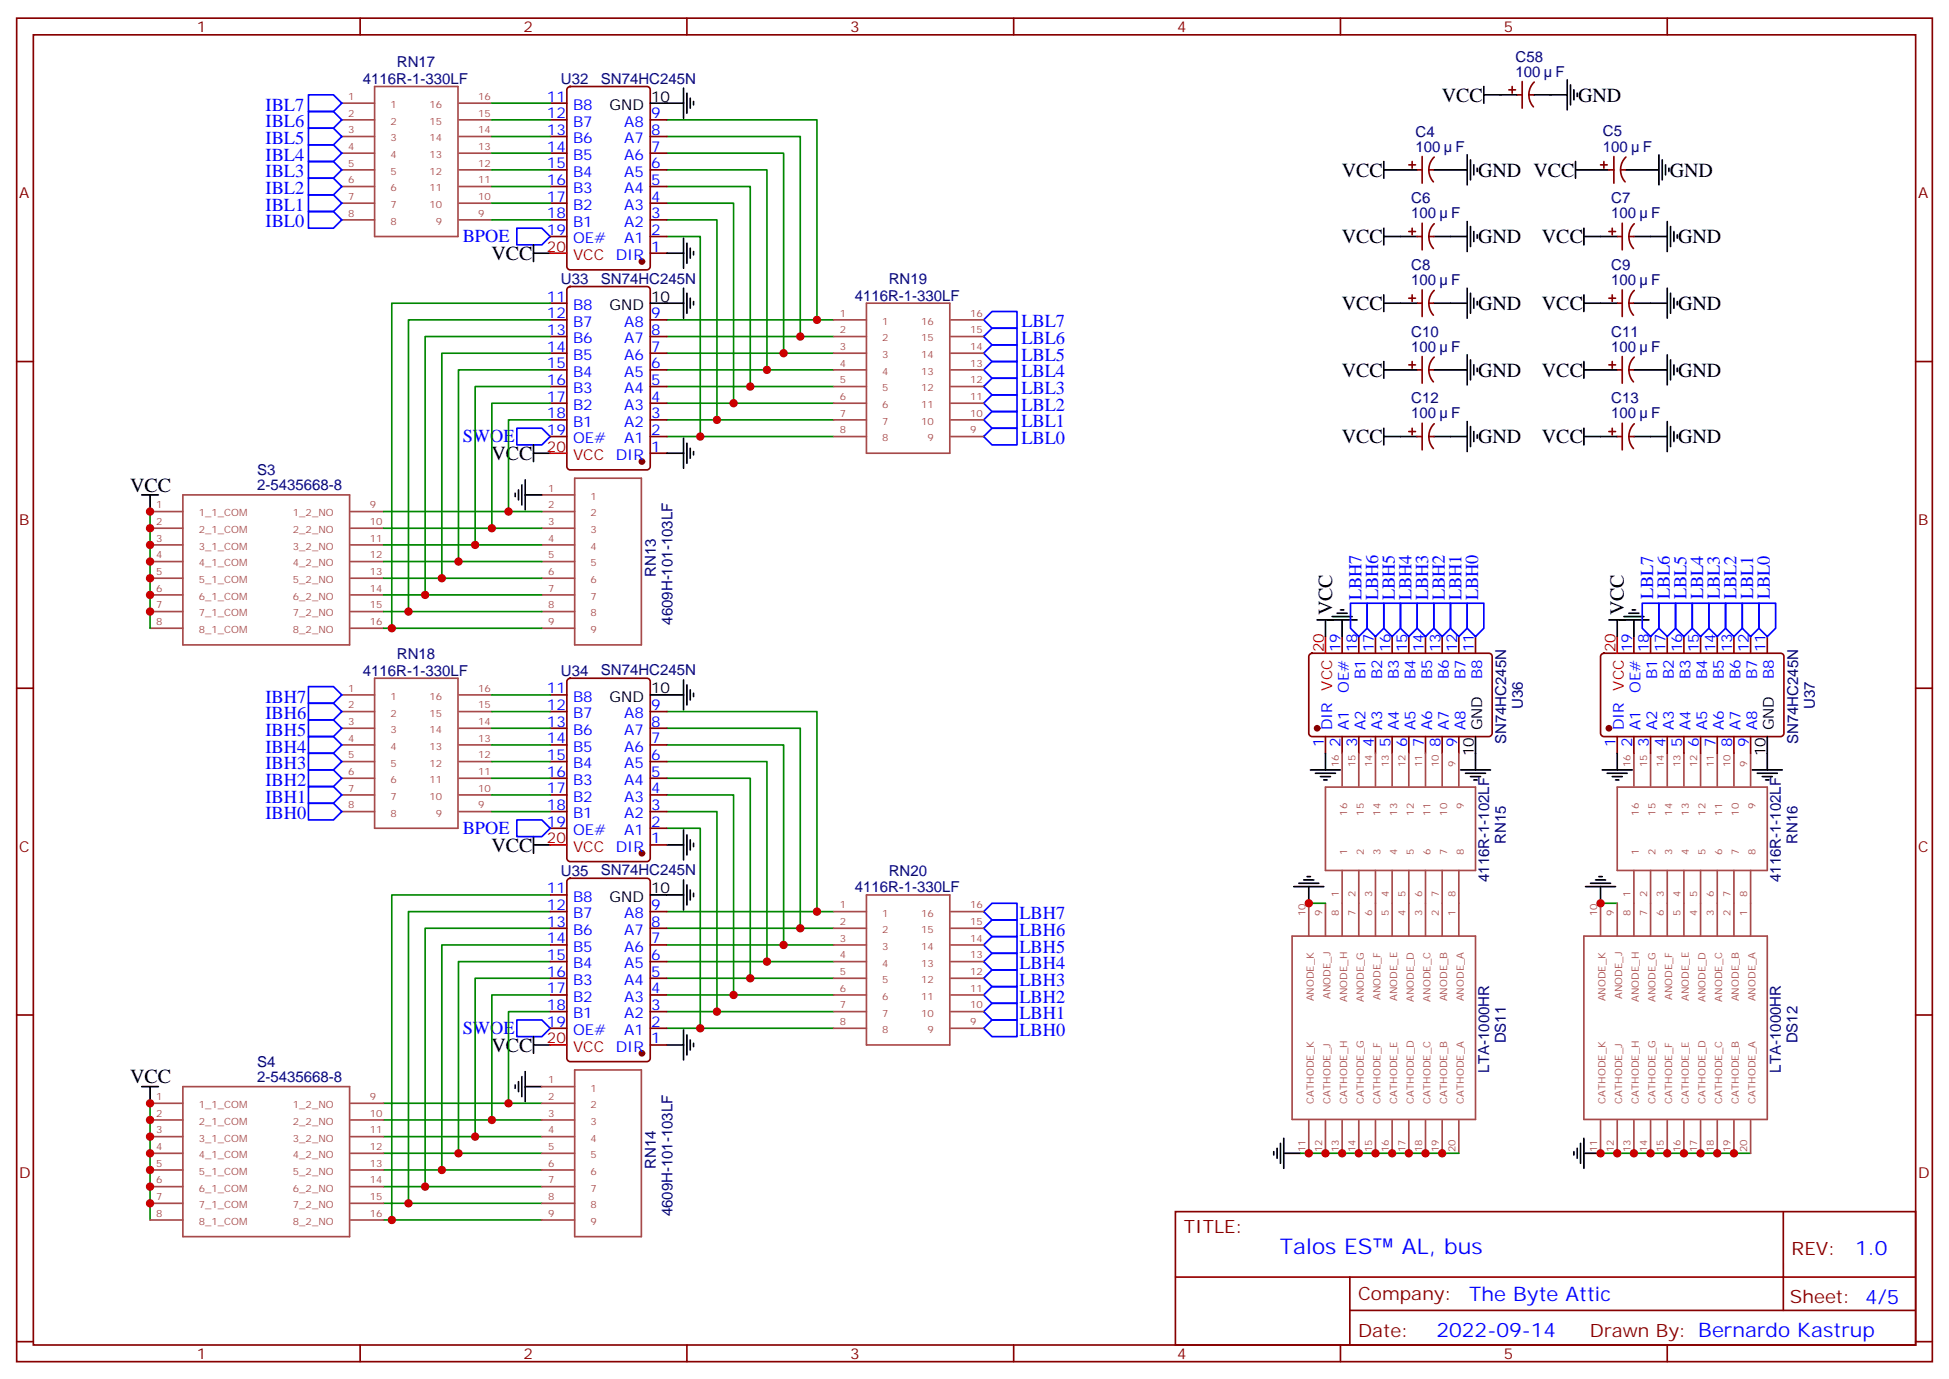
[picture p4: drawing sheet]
<svg xmlns="http://www.w3.org/2000/svg" width="412mm" height="292mm" viewBox="0 0 412 292" stroke-linecap="round" stroke-linejoin="round" font-family="sans-serif">
<defs><g id="words">
<g font-size="4.6" fill="#00f">
<text x="270.8" y="265.5">Talos ES</text>
<text x="296.6" y="265.5">AL, bus</text>
</g>
<g font-size="4.2">
<text x="305.1" y="21.5">VCC</text>
<text x="333.9" y="21.5">GND</text>
<text x="283.9" y="37.4">VCC</text>
<text x="312.7" y="37.4">GND VCC</text>
<text x="353.3" y="37.4">GND</text>
<text x="283.9" y="51.5">VCC</text>
<text x="312.7" y="51.5">GND</text>
<text x="326.3" y="51.5">VCC</text>
<text x="355.1" y="51.5">GND</text>
<text x="104" y="55">VCC</text>
<text x="283.9" y="65.6">VCC</text>
<text x="312.7" y="65.6">GND</text>
<text x="326.3" y="65.6">VCC</text>
<text x="355.1" y="65.6">GND</text>
<text x="283.9" y="79.7">VCC</text>
<text x="312.7" y="79.7">GND</text>
<text x="326.3" y="79.7">VCC</text>
<text x="355.1" y="79.7">GND</text>
<text x="283.9" y="93.8">VCC</text>
<text x="312.7" y="93.8">GND</text>
<text x="326.3" y="93.8">VCC</text>
<text x="355.1" y="93.8">GND</text>
<text x="104" y="97.4">VCC</text>
<text x="27.5" y="104">VCC</text>
<text x="281.9" y="130.3" transform="rotate(-90 281.9 130.3)">VCC</text>
<text x="343.6" y="130.3" transform="rotate(-90 343.6 130.3)">VCC</text>
<text x="104" y="180.3">VCC</text>
<text x="104" y="222.6">VCC</text>
<text x="27.5" y="229.3">VCC</text>
</g>
<g font-size="4.2" fill="#00f">
<text x="392.5" y="265.7">1.0</text>
<text x="310.9" y="275.3">The Byte Attic</text>
<text x="304" y="283.1">2022-09-14</text>
</g>
<g font-size="3.9" fill="#00f">
<text x="56.2" y="23.4">IBL7</text>
<text x="56.2" y="27">IBL6</text>
<text x="56.2" y="34">IBL4</text>
<text x="56.2" y="30.5">IBL5</text>
<text x="56.2" y="41.1">IBL2</text>
<text x="56.2" y="37.6">IBL3</text>
<text x="56.2" y="44.6">IBL1</text>
<text x="56.2" y="48.1">IBL0</text>
<text x="97.9" y="51.3">BPOE</text>
<text x="216.1" y="69.3">LBL7</text>
<text x="216.1" y="76.4">LBL5</text>
<text x="216.1" y="72.8">LBL6</text>
<text x="216.1" y="83.4">LBL3</text>
<text x="216.1" y="79.9">LBL4</text>
<text x="216.1" y="86.9">LBL2</text>
<text x="97.9" y="93.6">SWOE</text>
<text x="216.1" y="94">LBL0</text>
<text x="216.1" y="90.5">LBL1</text>
<text x="288.1" y="127.1" transform="rotate(-90 288.1 127.1)">LBH7</text>
<text x="291.6" y="127.1" transform="rotate(-90 291.6 127.1)">LBH6</text>
<text x="295.1" y="127.1" transform="rotate(-90 295.1 127.1)">LBH5</text>
<text x="298.7" y="127.1" transform="rotate(-90 298.7 127.1)">LBH4</text>
<text x="302.2" y="127.1" transform="rotate(-90 302.2 127.1)">LBH3</text>
<text x="305.7" y="127.1" transform="rotate(-90 305.7 127.1)">LBH2</text>
<text x="309.2" y="127.1" transform="rotate(-90 309.2 127.1)">LBH1</text>
<text x="312.8" y="127.1" transform="rotate(-90 312.8 127.1)">LBH0</text>
<text x="349.8" y="126.9" transform="rotate(-90 349.8 126.9)">LBL7</text>
<text x="353.3" y="126.9" transform="rotate(-90 353.3 126.9)">LBL6</text>
<text x="356.9" y="126.9" transform="rotate(-90 356.9 126.9)">LBL5</text>
<text x="360.4" y="126.9" transform="rotate(-90 360.4 126.9)">LBL4</text>
<text x="363.9" y="126.9" transform="rotate(-90 363.9 126.9)">LBL3</text>
<text x="367.4" y="126.9" transform="rotate(-90 367.4 126.9)">LBL2</text>
<text x="371" y="126.9" transform="rotate(-90 371 126.9)">LBL1</text>
<text x="374.5" y="126.9" transform="rotate(-90 374.5 126.9)">LBL0</text>
<text x="56.2" y="148.7">IBH7</text>
<text x="56.2" y="155.7">IBH5</text>
<text x="56.2" y="152.2">IBH6</text>
<text x="56.2" y="159.3">IBH4</text>
<text x="56.2" y="166.3">IBH2</text>
<text x="56.2" y="162.8">IBH3</text>
<text x="56.2" y="173.4">IBH0</text>
<text x="56.2" y="169.8">IBH1</text>
<text x="97.9" y="176.5">BPOE</text>
<text x="215.7" y="194.5">LBH7</text>
<text x="215.7" y="201.6">LBH5</text>
<text x="215.7" y="198.1">LBH6</text>
<text x="215.7" y="208.7">LBH3</text>
<text x="215.7" y="205.1">LBH4</text>
<text x="215.7" y="215.7">LBH1</text>
<text x="215.7" y="212.2">LBH2</text>
<text x="97.9" y="218.8">SWOE</text>
<text x="215.7" y="219.2">LBH0</text>
</g>
<g font-size="3.9" fill="#800">
<text x="250.5" y="261">TITLE:</text>
<text x="379.1" y="265.7">REV:</text>
<text x="287.4" y="275.2">Company:</text>
<text x="378.7" y="275.8">Sheet: 4/5</text>
<text x="287.4" y="282.9">Date:</text>
<text x="336.4" y="283">Drawn By: Bernardo Kastrup</text>
</g>
<g font-size="3.2" fill="#800">
<text x="41.6" y="6.8">1</text>
<text x="110.8" y="6.8">2</text>
<text x="179.9" y="6.8">3</text>
<text x="249.1" y="6.8">4</text>
<text x="318.2" y="6.8">5</text>
<text x="4.1" y="41.9">A</text>
<text x="405.9" y="41.9">A</text>
<text x="4.1" y="111.1">B</text>
<text x="405.9" y="111.1">B</text>
<text x="4.1" y="180.2">C</text>
<text x="405.9" y="180.2">C</text>
<text x="4.1" y="249.4">D</text>
<text x="405.9" y="249.4">D</text>
<text x="41.6" y="287.7">1</text>
<text x="110.8" y="287.7">2</text>
<text x="179.9" y="287.7">3</text>
<text x="249.1" y="287.7">4</text>
<text x="318.2" y="287.7">5</text>
</g>
<g font-size="3.2" fill="#000080">
<text x="76.8" y="17.8">4116R-1-330LF</text>
<text x="84" y="14.2">RN17</text>
<text x="118.7" y="17.8">U32</text>
<text x="127.2" y="17.7">SN74HC245N</text>
<text x="320.7" y="16.2">100</text>
<text x="320.7" y="13.1">C58</text>
<text x="329.2" y="16.2">F</text>
<text x="299.5" y="29">C4</text>
<text x="339.2" y="28.9">C5</text>
<text x="299.5" y="32.1">100</text>
<text x="308" y="32.1">F</text>
<text x="339.2" y="32.1">100</text>
<text x="347.6" y="32.1">F</text>
<text x="298.6" y="46.2">100</text>
<text x="298.6" y="43">C6</text>
<text x="307.1" y="46.2">F</text>
<text x="340.9" y="46.2">100</text>
<text x="340.9" y="43">C7</text>
<text x="349.4" y="46.2">F</text>
<text x="298.6" y="57.1">C8</text>
<text x="340.9" y="57.1">C9</text>
<text x="118.7" y="60.1">U33</text>
<text x="127.2" y="60">SN74HC245N</text>
<text x="180.9" y="63.6">4116R-1-330LF</text>
<text x="188.1" y="60.1">RN19</text>
<text x="298.6" y="60.3">100</text>
<text x="307.1" y="60.3">F</text>
<text x="340.9" y="60.3">100</text>
<text x="349.4" y="60.3">F</text>
<text x="298.6" y="71.2">C10</text>
<text x="340.9" y="71.2">C11</text>
<text x="298.6" y="74.4">100</text>
<text x="307.1" y="74.4">F</text>
<text x="340.9" y="74.4">100</text>
<text x="349.4" y="74.4">F</text>
<text x="298.6" y="88.5">100</text>
<text x="298.6" y="85.3">C12</text>
<text x="307.1" y="88.5">F</text>
<text x="340.9" y="88.5">100</text>
<text x="340.9" y="85.3">C13</text>
<text x="349.4" y="88.5">F</text>
<text x="54.4" y="100.6">S3</text>
<text x="54.4" y="103.7">2-5435668-8</text>
<text x="138.8" y="122.1" transform="rotate(-90 138.8 122.1)">RN13</text>
<text x="142.3" y="132.2" transform="rotate(-90 142.3 132.2)">4609H-101-103LF</text>
<text x="76.8" y="143">4116R-1-330LF</text>
<text x="84" y="139.5">RN18</text>
<text x="118.7" y="143">U34</text>
<text x="127.2" y="142.9">SN74HC245N</text>
<text x="322.2" y="150.1" transform="rotate(-90 322.2 150.1)">U36</text>
<text x="384" y="150.1" transform="rotate(-90 384 150.1)">U37</text>
<text x="318.7" y="157.5" transform="rotate(-90 318.7 157.5)">SN74HC245N</text>
<text x="380.4" y="157.5" transform="rotate(-90 380.4 157.5)">SN74HC245N</text>
<text x="318.6" y="178.6" transform="rotate(-90 318.6 178.6)">RN15</text>
<text x="380.4" y="178.6" transform="rotate(-90 380.4 178.6)">RN16</text>
<text x="118.7" y="185.3">U35</text>
<text x="127.2" y="185.3">SN74HC245N</text>
<text x="188.1" y="185.3">RN20</text>
<text x="180.9" y="188.9">4116R-1-330LF</text>
<text x="315.1" y="186.7" transform="rotate(-90 315.1 186.7)">4116R-1-102LF</text>
<text x="376.8" y="186.7" transform="rotate(-90 376.8 186.7)">4116R-1-102LF</text>
<text x="318.6" y="220.8" transform="rotate(-90 318.6 220.8)">DS11</text>
<text x="380.4" y="220.8" transform="rotate(-90 380.4 220.8)">DS12</text>
<text x="54.4" y="225.8">S4</text>
<text x="315.1" y="227" transform="rotate(-90 315.1 227)">LTA-1000HR</text>
<text x="376.8" y="227" transform="rotate(-90 376.8 227)">LTA-1000HR</text>
<text x="54.4" y="228.9">2-5435668-8</text>
<text x="138.8" y="247.4" transform="rotate(-90 138.8 247.4)">RN14</text>
<text x="142.3" y="257.4" transform="rotate(-90 142.3 257.4)">4609H-101-103LF</text>
</g>
<g font-size="3.2" fill="#00f">
<text x="115.7" y="21.5">11</text>
<text x="121.2" y="23.2">B8</text>
<text x="115.7" y="25">12</text>
<text x="115.7" y="28.5">13</text>
<text x="121.2" y="26.8">B7</text>
<text x="132.1" y="26.8">A8</text>
<text x="137.8" y="28.5">8</text>
<text x="137.8" y="25">9</text>
<text x="115.7" y="32.1">14</text>
<text x="115.7" y="35.6">15</text>
<text x="121.2" y="30.3">B6</text>
<text x="121.2" y="33.8">B5</text>
<text x="132.1" y="33.8">A6</text>
<text x="132.1" y="30.3">A7</text>
<text x="137.8" y="35.6">6</text>
<text x="137.8" y="32.1">7</text>
<text x="115.7" y="39.1">16</text>
<text x="121.2" y="37.4">B4</text>
<text x="121.2" y="40.9">B3</text>
<text x="132.1" y="40.9">A4</text>
<text x="132.1" y="37.4">A5</text>
<text x="137.8" y="39.1">5</text>
<text x="115.7" y="42.7">17</text>
<text x="115.7" y="46.2">18</text>
<text x="121.2" y="44.4">B2</text>
<text x="121.2" y="47.9">B1</text>
<text x="132.1" y="47.9">A2</text>
<text x="132.1" y="44.4">A3</text>
<text x="137.8" y="46.2">3</text>
<text x="137.8" y="42.7">4</text>
<text x="115.7" y="49.7">19</text>
<text x="121.2" y="51.5">OE#</text>
<text x="132.1" y="51.5">A1</text>
<text x="137.8" y="53.2">1</text>
<text x="137.8" y="49.7">2</text>
<text x="130.3" y="55">DIR</text>
<text x="115.7" y="63.8">11</text>
<text x="121.2" y="65.6">B8</text>
<text x="115.7" y="67.3">12</text>
<text x="115.7" y="70.9">13</text>
<text x="121.2" y="69.1">B7</text>
<text x="132.1" y="69.1">A8</text>
<text x="137.8" y="70.9">8</text>
<text x="137.8" y="67.3">9</text>
<text x="115.7" y="74.4">14</text>
<text x="115.7" y="77.9">15</text>
<text x="121.2" y="72.6">B6</text>
<text x="121.2" y="76.2">B5</text>
<text x="132.1" y="76.2">A6</text>
<text x="132.1" y="72.6">A7</text>
<text x="137.8" y="77.9">6</text>
<text x="137.8" y="74.4">7</text>
<text x="115.7" y="81.5">16</text>
<text x="121.2" y="79.7">B4</text>
<text x="121.2" y="83.2">B3</text>
<text x="132.1" y="83.2">A4</text>
<text x="132.1" y="79.7">A5</text>
<text x="137.8" y="81.5">5</text>
<text x="115.7" y="85">17</text>
<text x="115.7" y="88.5">18</text>
<text x="121.2" y="86.7">B2</text>
<text x="132.1" y="86.7">A3</text>
<text x="137.8" y="88.5">3</text>
<text x="137.8" y="85">4</text>
<text x="115.7" y="92">19</text>
<text x="121.2" y="90.3">B1</text>
<text x="121.2" y="93.8">OE#</text>
<text x="132.1" y="93.8">A1</text>
<text x="132.1" y="90.3">A2</text>
<text x="137.8" y="95.6">1</text>
<text x="137.8" y="92">2</text>
<text x="130.3" y="97.3">DIR</text>
<text x="283.6" y="138.1" transform="rotate(-90 283.6 138.1)">19</text>
<text x="287.2" y="138.1" transform="rotate(-90 287.2 138.1)">18</text>
<text x="288.9" y="143.7" transform="rotate(-90 288.9 143.7)">B1</text>
<text x="290.7" y="138.1" transform="rotate(-90 290.7 138.1)">17</text>
<text x="292.5" y="143.7" transform="rotate(-90 292.5 143.7)">B2</text>
<text x="294.2" y="138.1" transform="rotate(-90 294.2 138.1)">16</text>
<text x="296" y="143.7" transform="rotate(-90 296 143.7)">B3</text>
<text x="297.7" y="138.1" transform="rotate(-90 297.7 138.1)">15</text>
<text x="299.5" y="143.7" transform="rotate(-90 299.5 143.7)">B4</text>
<text x="301.3" y="138.1" transform="rotate(-90 301.3 138.1)">14</text>
<text x="303" y="143.7" transform="rotate(-90 303 143.7)">B5</text>
<text x="304.8" y="138.1" transform="rotate(-90 304.8 138.1)">13</text>
<text x="306.6" y="143.7" transform="rotate(-90 306.6 143.7)">B6</text>
<text x="308.3" y="138.1" transform="rotate(-90 308.3 138.1)">12</text>
<text x="310.1" y="143.7" transform="rotate(-90 310.1 143.7)">B7</text>
<text x="311.9" y="138.1" transform="rotate(-90 311.9 138.1)">11</text>
<text x="313.6" y="143.7" transform="rotate(-90 313.6 143.7)">B8</text>
<text x="345.4" y="138.1" transform="rotate(-90 345.4 138.1)">19</text>
<text x="348.9" y="138.1" transform="rotate(-90 348.9 138.1)">18</text>
<text x="350.7" y="143.7" transform="rotate(-90 350.7 143.7)">B1</text>
<text x="352.4" y="138.1" transform="rotate(-90 352.4 138.1)">17</text>
<text x="354.2" y="143.7" transform="rotate(-90 354.2 143.7)">B2</text>
<text x="356" y="138.1" transform="rotate(-90 356 138.1)">16</text>
<text x="357.7" y="143.7" transform="rotate(-90 357.7 143.7)">B3</text>
<text x="359.5" y="138.1" transform="rotate(-90 359.5 138.1)">15</text>
<text x="361.2" y="143.7" transform="rotate(-90 361.2 143.7)">B4</text>
<text x="363" y="138.1" transform="rotate(-90 363 138.1)">14</text>
<text x="364.8" y="143.7" transform="rotate(-90 364.8 143.7)">B5</text>
<text x="366.5" y="138.1" transform="rotate(-90 366.5 138.1)">13</text>
<text x="368.3" y="143.7" transform="rotate(-90 368.3 143.7)">B6</text>
<text x="370.1" y="138.1" transform="rotate(-90 370.1 138.1)">12</text>
<text x="371.8" y="143.7" transform="rotate(-90 371.8 143.7)">B7</text>
<text x="373.6" y="138.1" transform="rotate(-90 373.6 138.1)">11</text>
<text x="375.4" y="143.7" transform="rotate(-90 375.4 143.7)">B8</text>
<text x="115.7" y="146.7">11</text>
<text x="121.2" y="148.5">B8</text>
<text x="285.4" y="146.7" transform="rotate(-90 285.4 146.7)">OE#</text>
<text x="347.1" y="146.7" transform="rotate(-90 347.1 146.7)">OE#</text>
<text x="115.7" y="150.2">12</text>
<text x="115.7" y="153.8">13</text>
<text x="121.2" y="152">B7</text>
<text x="121.2" y="155.5">B6</text>
<text x="132.1" y="155.5">A7</text>
<text x="132.1" y="152">A8</text>
<text x="137.8" y="153.8">8</text>
<text x="137.8" y="150.2">9</text>
<text x="281.9" y="154.6" transform="rotate(-90 281.9 154.6)">DIR</text>
<text x="285.4" y="154.6" transform="rotate(-90 285.4 154.6)">A1</text>
<text x="288.9" y="154.6" transform="rotate(-90 288.9 154.6)">A2</text>
<text x="292.5" y="154.6" transform="rotate(-90 292.5 154.6)">A3</text>
<text x="296" y="154.6" transform="rotate(-90 296 154.6)">A4</text>
<text x="299.5" y="154.6" transform="rotate(-90 299.5 154.6)">A5</text>
<text x="303" y="154.6" transform="rotate(-90 303 154.6)">A6</text>
<text x="306.6" y="154.6" transform="rotate(-90 306.6 154.6)">A7</text>
<text x="310.1" y="154.6" transform="rotate(-90 310.1 154.6)">A8</text>
<text x="343.6" y="154.6" transform="rotate(-90 343.6 154.6)">DIR</text>
<text x="347.1" y="154.6" transform="rotate(-90 347.1 154.6)">A1</text>
<text x="350.7" y="154.6" transform="rotate(-90 350.7 154.6)">A2</text>
<text x="354.2" y="154.6" transform="rotate(-90 354.2 154.6)">A3</text>
<text x="357.7" y="154.6" transform="rotate(-90 357.7 154.6)">A4</text>
<text x="361.2" y="154.6" transform="rotate(-90 361.2 154.6)">A5</text>
<text x="364.8" y="154.6" transform="rotate(-90 364.8 154.6)">A6</text>
<text x="368.3" y="154.6" transform="rotate(-90 368.3 154.6)">A7</text>
<text x="371.8" y="154.6" transform="rotate(-90 371.8 154.6)">A8</text>
<text x="115.7" y="157.3">14</text>
<text x="115.7" y="160.8">15</text>
<text x="121.2" y="159.1">B5</text>
<text x="132.1" y="159.1">A6</text>
<text x="137.8" y="160.8">6</text>
<text x="137.8" y="157.3">7</text>
<text x="280.1" y="158.1" transform="rotate(-90 280.1 158.1)">1</text>
<text x="283.6" y="158.1" transform="rotate(-90 283.6 158.1)">2</text>
<text x="287.2" y="158.1" transform="rotate(-90 287.2 158.1)">3</text>
<text x="290.7" y="158.1" transform="rotate(-90 290.7 158.1)">4</text>
<text x="294.2" y="158.1" transform="rotate(-90 294.2 158.1)">5</text>
<text x="297.7" y="158.1" transform="rotate(-90 297.7 158.1)">6</text>
<text x="301.3" y="158.1" transform="rotate(-90 301.3 158.1)">7</text>
<text x="304.8" y="158.1" transform="rotate(-90 304.8 158.1)">8</text>
<text x="308.3" y="158.1" transform="rotate(-90 308.3 158.1)">9</text>
<text x="341.8" y="158.1" transform="rotate(-90 341.8 158.1)">1</text>
<text x="345.4" y="158.1" transform="rotate(-90 345.4 158.1)">2</text>
<text x="348.9" y="158.1" transform="rotate(-90 348.9 158.1)">3</text>
<text x="352.4" y="158.1" transform="rotate(-90 352.4 158.1)">4</text>
<text x="356" y="158.1" transform="rotate(-90 356 158.1)">5</text>
<text x="359.5" y="158.1" transform="rotate(-90 359.5 158.1)">6</text>
<text x="363" y="158.1" transform="rotate(-90 363 158.1)">7</text>
<text x="366.5" y="158.1" transform="rotate(-90 366.5 158.1)">8</text>
<text x="370.1" y="158.1" transform="rotate(-90 370.1 158.1)">9</text>
<text x="115.7" y="164.4">16</text>
<text x="115.7" y="167.9">17</text>
<text x="121.2" y="162.6">B4</text>
<text x="121.2" y="166.1">B3</text>
<text x="132.1" y="166.1">A4</text>
<text x="132.1" y="162.6">A5</text>
<text x="137.8" y="167.9">4</text>
<text x="137.8" y="164.4">5</text>
<text x="115.7" y="171.4">18</text>
<text x="121.2" y="169.7">B2</text>
<text x="121.2" y="173.2">B1</text>
<text x="132.1" y="173.2">A2</text>
<text x="132.1" y="169.7">A3</text>
<text x="137.8" y="171.4">3</text>
<text x="115.7" y="174.9">19</text>
<text x="121.2" y="176.7">OE#</text>
<text x="132.1" y="176.7">A1</text>
<text x="137.8" y="178.5">1</text>
<text x="137.8" y="174.9">2</text>
<text x="130.3" y="180.2">DIR</text>
<text x="115.7" y="189.1">11</text>
<text x="121.2" y="190.8">B8</text>
<text x="115.7" y="192.6">12</text>
<text x="115.7" y="196.1">13</text>
<text x="121.2" y="194.3">B7</text>
<text x="121.2" y="197.9">B6</text>
<text x="132.1" y="197.9">A7</text>
<text x="132.1" y="194.3">A8</text>
<text x="137.8" y="196.1">8</text>
<text x="137.8" y="192.6">9</text>
<text x="115.7" y="199.6">14</text>
<text x="115.7" y="203.2">15</text>
<text x="121.2" y="201.4">B5</text>
<text x="132.1" y="201.4">A6</text>
<text x="137.8" y="203.2">6</text>
<text x="137.8" y="199.6">7</text>
<text x="115.7" y="206.7">16</text>
<text x="121.2" y="204.9">B4</text>
<text x="121.2" y="208.5">B3</text>
<text x="132.1" y="208.5">A4</text>
<text x="132.1" y="204.9">A5</text>
<text x="137.8" y="206.7">5</text>
<text x="115.7" y="210.2">17</text>
<text x="115.7" y="213.7">18</text>
<text x="121.2" y="212">B2</text>
<text x="121.2" y="215.5">B1</text>
<text x="132.1" y="215.5">A2</text>
<text x="132.1" y="212">A3</text>
<text x="137.8" y="213.7">3</text>
<text x="137.8" y="210.2">4</text>
<text x="115.7" y="217.3">19</text>
<text x="121.2" y="219">OE#</text>
<text x="132.1" y="219">A1</text>
<text x="137.8" y="220.8">1</text>
<text x="137.8" y="217.3">2</text>
<text x="130.3" y="222.6">DIR</text>
</g>
<g font-size="3.2">
<text x="129" y="23.2">GND</text>
<text x="137.8" y="21.5">10</text>
<text x="129" y="65.6">GND</text>
<text x="137.8" y="63.8">10</text>
<text x="129" y="148.5">GND</text>
<text x="137.8" y="146.7">10</text>
<text x="313.6" y="154.6" transform="rotate(-90 313.6 154.6)">GND</text>
<text x="375.4" y="154.6" transform="rotate(-90 375.4 154.6)">GND</text>
<text x="311.9" y="160.1" transform="rotate(-90 311.9 160.1)">10</text>
<text x="373.6" y="160.1" transform="rotate(-90 373.6 160.1)">10</text>
<text x="129" y="190.8">GND</text>
<text x="137.8" y="189.1">10</text>
</g>
<g font-size="3.2" fill="#f00">
<text x="115.7" y="53.2">20</text>
<text x="121.2" y="55">VCC</text>
<text x="115.7" y="95.6">20</text>
<text x="121.2" y="97.3">VCC</text>
<text x="280.1" y="138.1" transform="rotate(-90 280.1 138.1)">20</text>
<text x="341.8" y="138.1" transform="rotate(-90 341.8 138.1)">20</text>
<text x="281.9" y="146.2" transform="rotate(-90 281.9 146.2)">VCC</text>
<text x="343.6" y="146.2" transform="rotate(-90 343.6 146.2)">VCC</text>
<text x="115.7" y="178.5">20</text>
<text x="121.2" y="180.2">VCC</text>
<text x="115.7" y="220.8">20</text>
<text x="121.2" y="222.6">VCC</text>
</g>
<g font-size="2.1" fill="#a54b4b">
<text x="73.6" y="21.1">1</text>
<text x="82.6" y="22.9">1</text>
<text x="90.9" y="22.9">16</text>
<text x="101.2" y="21.1">16</text>
<text x="73.6" y="24.7">2</text>
<text x="73.6" y="28.2">3</text>
<text x="82.6" y="26.4">2</text>
<text x="82.6" y="29.9">3</text>
<text x="90.9" y="26.4">15</text>
<text x="90.9" y="29.9">14</text>
<text x="101.2" y="24.7">15</text>
<text x="101.2" y="28.2">14</text>
<text x="73.6" y="31.7">4</text>
<text x="73.6" y="35.3">5</text>
<text x="82.6" y="33.5">4</text>
<text x="90.9" y="33.5">13</text>
<text x="101.2" y="31.7">13</text>
<text x="101.2" y="35.3">12</text>
<text x="73.6" y="38.8">6</text>
<text x="82.6" y="37">5</text>
<text x="82.6" y="40.5">6</text>
<text x="90.9" y="37">12</text>
<text x="90.9" y="40.5">11</text>
<text x="101.2" y="38.8">11</text>
<text x="73.6" y="42.3">7</text>
<text x="73.6" y="45.8">8</text>
<text x="82.6" y="44">7</text>
<text x="82.6" y="47.6">8</text>
<text x="90.9" y="44">10</text>
<text x="92.2" y="47.6">9</text>
<text x="101.2" y="42.3">10</text>
<text x="101.2" y="45.8">9</text>
<text x="177.7" y="67">1</text>
<text x="177.7" y="70.5">2</text>
<text x="186.7" y="68.7">1</text>
<text x="194.9" y="68.7">16</text>
<text x="205.2" y="67">16</text>
<text x="205.2" y="70.5">15</text>
<text x="177.7" y="74.1">3</text>
<text x="177.7" y="77.6">4</text>
<text x="186.7" y="72.3">2</text>
<text x="186.7" y="75.8">3</text>
<text x="194.9" y="72.3">15</text>
<text x="194.9" y="75.8">14</text>
<text x="205.2" y="74.1">14</text>
<text x="205.2" y="77.6">13</text>
<text x="177.7" y="81.1">5</text>
<text x="186.7" y="79.3">4</text>
<text x="186.7" y="82.8">5</text>
<text x="194.9" y="79.3">13</text>
<text x="194.9" y="82.8">12</text>
<text x="205.2" y="81.1">12</text>
<text x="177.7" y="84.6">6</text>
<text x="177.7" y="88.2">7</text>
<text x="186.7" y="86.4">6</text>
<text x="186.7" y="89.9">7</text>
<text x="194.9" y="86.4">11</text>
<text x="194.9" y="89.9">10</text>
<text x="205.2" y="84.6">11</text>
<text x="205.2" y="88.2">10</text>
<text x="177.7" y="91.7">8</text>
<text x="186.7" y="93.4">8</text>
<text x="196.3" y="93.4">9</text>
<text x="205.2" y="91.7">9</text>
<text x="33.1" y="107.6">1</text>
<text x="78.2" y="107.6">9</text>
<text x="116" y="104">1</text>
<text x="116" y="107.6">2</text>
<text x="125" y="105.8">1</text>
<text x="33.1" y="111.1">2</text>
<text x="42.1" y="109.3">1_1_COM</text>
<text x="42.1" y="112.8">2_1_COM</text>
<text x="62" y="109.3">1_2_NO</text>
<text x="62" y="112.8">2_2_NO</text>
<text x="78.2" y="111.1">10</text>
<text x="116" y="111.1">3</text>
<text x="125" y="109.3">2</text>
<text x="125" y="112.8">3</text>
<text x="33.1" y="114.6">3</text>
<text x="33.1" y="118.2">4</text>
<text x="42.1" y="116.4">3_1_COM</text>
<text x="42.1" y="119.9">4_1_COM</text>
<text x="62" y="116.4">3_2_NO</text>
<text x="62" y="119.9">4_2_NO</text>
<text x="78.2" y="114.6">11</text>
<text x="78.2" y="118.2">12</text>
<text x="116" y="114.6">4</text>
<text x="116" y="118.2">5</text>
<text x="125" y="116.4">4</text>
<text x="125" y="119.9">5</text>
<text x="33.1" y="121.7">5</text>
<text x="33.1" y="125.2">6</text>
<text x="42.1" y="123.4">5_1_COM</text>
<text x="62" y="123.4">5_2_NO</text>
<text x="78.2" y="121.7">13</text>
<text x="78.2" y="125.2">14</text>
<text x="116" y="121.7">6</text>
<text x="116" y="125.2">7</text>
<text x="125" y="123.4">6</text>
<text x="33.1" y="128.7">7</text>
<text x="42.1" y="126.9">6_1_COM</text>
<text x="42.1" y="130.5">7_1_COM</text>
<text x="62" y="126.9">6_2_NO</text>
<text x="62" y="130.5">7_2_NO</text>
<text x="78.2" y="128.7">15</text>
<text x="116" y="128.7">8</text>
<text x="125" y="126.9">7</text>
<text x="125" y="130.5">8</text>
<text x="33.1" y="132.3">8</text>
<text x="42.1" y="134">8_1_COM</text>
<text x="62" y="134">8_2_NO</text>
<text x="78.2" y="132.3">16</text>
<text x="116" y="132.3">9</text>
<text x="125" y="134">9</text>
<text x="73.6" y="146.4">1</text>
<text x="73.6" y="149.9">2</text>
<text x="82.6" y="148.1">1</text>
<text x="90.9" y="148.1">16</text>
<text x="101.2" y="146.4">16</text>
<text x="101.2" y="149.9">15</text>
<text x="73.6" y="153.4">3</text>
<text x="82.6" y="151.6">2</text>
<text x="82.6" y="155.2">3</text>
<text x="90.9" y="151.6">15</text>
<text x="90.9" y="155.2">14</text>
<text x="101.2" y="153.4">14</text>
<text x="73.6" y="157">4</text>
<text x="73.6" y="160.5">5</text>
<text x="82.6" y="158.7">4</text>
<text x="90.9" y="158.7">13</text>
<text x="101.2" y="157">13</text>
<text x="101.2" y="160.5">12</text>
<text x="73.6" y="164">6</text>
<text x="73.6" y="167.5">7</text>
<text x="82.6" y="162.2">5</text>
<text x="82.6" y="165.8">6</text>
<text x="90.9" y="162.2">12</text>
<text x="90.9" y="165.8">11</text>
<text x="101.2" y="164">11</text>
<text x="101.2" y="167.5">10</text>
<text x="283.3" y="162.3" transform="rotate(-90 283.3 162.3)">16</text>
<text x="286.8" y="162.3" transform="rotate(-90 286.8 162.3)">15</text>
<text x="290.3" y="162.3" transform="rotate(-90 290.3 162.3)">14</text>
<text x="293.9" y="162.3" transform="rotate(-90 293.9 162.3)">13</text>
<text x="297.4" y="162.3" transform="rotate(-90 297.4 162.3)">12</text>
<text x="300.9" y="162.3" transform="rotate(-90 300.9 162.3)">11</text>
<text x="304.5" y="162.3" transform="rotate(-90 304.5 162.3)">10</text>
<text x="308" y="162.3" transform="rotate(-90 308 162.3)">9</text>
<text x="345" y="162.3" transform="rotate(-90 345 162.3)">16</text>
<text x="348.6" y="162.3" transform="rotate(-90 348.6 162.3)">15</text>
<text x="352.1" y="162.3" transform="rotate(-90 352.1 162.3)">14</text>
<text x="355.6" y="162.3" transform="rotate(-90 355.6 162.3)">13</text>
<text x="359.1" y="162.3" transform="rotate(-90 359.1 162.3)">12</text>
<text x="362.7" y="162.3" transform="rotate(-90 362.7 162.3)">11</text>
<text x="366.2" y="162.3" transform="rotate(-90 366.2 162.3)">10</text>
<text x="369.7" y="162.3" transform="rotate(-90 369.7 162.3)">9</text>
<text x="73.6" y="171.1">8</text>
<text x="82.6" y="169.3">7</text>
<text x="82.6" y="172.8">8</text>
<text x="90.9" y="169.3">10</text>
<text x="92.2" y="172.8">9</text>
<text x="101.2" y="171.1">9</text>
<text x="285" y="172.6" transform="rotate(-90 285 172.6)">16</text>
<text x="288.6" y="172.6" transform="rotate(-90 288.6 172.6)">15</text>
<text x="292.1" y="172.6" transform="rotate(-90 292.1 172.6)">14</text>
<text x="295.6" y="172.6" transform="rotate(-90 295.6 172.6)">13</text>
<text x="299.1" y="172.6" transform="rotate(-90 299.1 172.6)">12</text>
<text x="302.7" y="172.6" transform="rotate(-90 302.7 172.6)">11</text>
<text x="306.2" y="172.6" transform="rotate(-90 306.2 172.6)">10</text>
<text x="309.7" y="171.3" transform="rotate(-90 309.7 171.3)">9</text>
<text x="346.8" y="172.6" transform="rotate(-90 346.8 172.6)">16</text>
<text x="350.3" y="172.6" transform="rotate(-90 350.3 172.6)">15</text>
<text x="353.8" y="172.6" transform="rotate(-90 353.8 172.6)">14</text>
<text x="357.3" y="172.6" transform="rotate(-90 357.3 172.6)">13</text>
<text x="360.9" y="172.6" transform="rotate(-90 360.9 172.6)">12</text>
<text x="364.4" y="172.6" transform="rotate(-90 364.4 172.6)">11</text>
<text x="367.9" y="172.6" transform="rotate(-90 367.9 172.6)">10</text>
<text x="371.5" y="171.3" transform="rotate(-90 371.5 171.3)">9</text>
<text x="285" y="180.9" transform="rotate(-90 285 180.9)">1</text>
<text x="288.6" y="180.9" transform="rotate(-90 288.6 180.9)">2</text>
<text x="292.1" y="180.9" transform="rotate(-90 292.1 180.9)">3</text>
<text x="295.6" y="180.9" transform="rotate(-90 295.6 180.9)">4</text>
<text x="299.1" y="180.9" transform="rotate(-90 299.1 180.9)">5</text>
<text x="302.7" y="180.9" transform="rotate(-90 302.7 180.9)">6</text>
<text x="306.2" y="180.9" transform="rotate(-90 306.2 180.9)">7</text>
<text x="309.7" y="180.9" transform="rotate(-90 309.7 180.9)">8</text>
<text x="346.8" y="180.9" transform="rotate(-90 346.8 180.9)">1</text>
<text x="350.3" y="180.9" transform="rotate(-90 350.3 180.9)">2</text>
<text x="353.8" y="180.9" transform="rotate(-90 353.8 180.9)">3</text>
<text x="357.3" y="180.9" transform="rotate(-90 357.3 180.9)">4</text>
<text x="360.9" y="180.9" transform="rotate(-90 360.9 180.9)">5</text>
<text x="364.4" y="180.9" transform="rotate(-90 364.4 180.9)">6</text>
<text x="367.9" y="180.9" transform="rotate(-90 367.9 180.9)">7</text>
<text x="371.5" y="180.9" transform="rotate(-90 371.5 180.9)">8</text>
<text x="283.3" y="189.8" transform="rotate(-90 283.3 189.8)">1</text>
<text x="286.8" y="189.8" transform="rotate(-90 286.8 189.8)">2</text>
<text x="290.3" y="189.8" transform="rotate(-90 290.3 189.8)">3</text>
<text x="293.9" y="189.8" transform="rotate(-90 293.9 189.8)">4</text>
<text x="297.4" y="189.8" transform="rotate(-90 297.4 189.8)">5</text>
<text x="300.9" y="189.8" transform="rotate(-90 300.9 189.8)">6</text>
<text x="304.5" y="189.8" transform="rotate(-90 304.5 189.8)">7</text>
<text x="308" y="189.8" transform="rotate(-90 308 189.8)">8</text>
<text x="345" y="189.8" transform="rotate(-90 345 189.8)">1</text>
<text x="348.6" y="189.8" transform="rotate(-90 348.6 189.8)">2</text>
<text x="352.1" y="189.8" transform="rotate(-90 352.1 189.8)">3</text>
<text x="355.6" y="189.8" transform="rotate(-90 355.6 189.8)">4</text>
<text x="359.1" y="189.8" transform="rotate(-90 359.1 189.8)">5</text>
<text x="362.7" y="189.8" transform="rotate(-90 362.7 189.8)">6</text>
<text x="366.2" y="189.8" transform="rotate(-90 366.2 189.8)">7</text>
<text x="369.7" y="189.8" transform="rotate(-90 369.7 189.8)">8</text>
<text x="177.7" y="192.2">1</text>
<text x="177.7" y="195.8">2</text>
<text x="186.7" y="194">1</text>
<text x="186.7" y="197.5">2</text>
<text x="194.9" y="194">16</text>
<text x="194.9" y="197.5">15</text>
<text x="205.2" y="192.2">16</text>
<text x="205.2" y="195.8">15</text>
<text x="276.2" y="193.8" transform="rotate(-90 276.2 193.8)">10</text>
<text x="279.8" y="193.8" transform="rotate(-90 279.8 193.8)">9</text>
<text x="283.3" y="193.8" transform="rotate(-90 283.3 193.8)">8</text>
<text x="286.8" y="193.8" transform="rotate(-90 286.8 193.8)">7</text>
<text x="290.3" y="193.8" transform="rotate(-90 290.3 193.8)">6</text>
<text x="293.9" y="193.8" transform="rotate(-90 293.9 193.8)">5</text>
<text x="297.4" y="193.8" transform="rotate(-90 297.4 193.8)">4</text>
<text x="300.9" y="193.8" transform="rotate(-90 300.9 193.8)">3</text>
<text x="304.5" y="193.8" transform="rotate(-90 304.5 193.8)">2</text>
<text x="308" y="193.8" transform="rotate(-90 308 193.8)">1</text>
<text x="338" y="193.8" transform="rotate(-90 338 193.8)">10</text>
<text x="341.5" y="193.8" transform="rotate(-90 341.5 193.8)">9</text>
<text x="345" y="193.8" transform="rotate(-90 345 193.8)">8</text>
<text x="348.6" y="193.8" transform="rotate(-90 348.6 193.8)">7</text>
<text x="352.1" y="193.8" transform="rotate(-90 352.1 193.8)">6</text>
<text x="355.6" y="193.8" transform="rotate(-90 355.6 193.8)">5</text>
<text x="359.1" y="193.8" transform="rotate(-90 359.1 193.8)">4</text>
<text x="362.7" y="193.8" transform="rotate(-90 362.7 193.8)">3</text>
<text x="366.2" y="193.8" transform="rotate(-90 366.2 193.8)">2</text>
<text x="369.7" y="193.8" transform="rotate(-90 369.7 193.8)">1</text>
<text x="177.7" y="199.3">3</text>
<text x="177.7" y="202.8">4</text>
<text x="186.7" y="201">3</text>
<text x="194.9" y="201">14</text>
<text x="205.2" y="199.3">14</text>
<text x="205.2" y="202.8">13</text>
<text x="177.7" y="206.4">5</text>
<text x="177.7" y="209.9">6</text>
<text x="186.7" y="204.6">4</text>
<text x="186.7" y="208.1">5</text>
<text x="194.9" y="204.6">13</text>
<text x="194.9" y="208.1">12</text>
<text x="205.2" y="206.4">12</text>
<text x="205.2" y="209.9">11</text>
<text x="177.7" y="213.4">7</text>
<text x="186.7" y="211.6">6</text>
<text x="186.7" y="215.1">7</text>
<text x="194.9" y="211.6">11</text>
<text x="194.9" y="215.1">10</text>
<text x="205.2" y="213.4">10</text>
<text x="278" y="211.9" transform="rotate(-90 278 211.9)">ANODE_K</text>
<text x="281.5" y="211.4" transform="rotate(-90 281.5 211.4)">ANODE_J</text>
<text x="285" y="212.1" transform="rotate(-90 285 212.1)">ANODE_H</text>
<text x="288.6" y="212.1" transform="rotate(-90 288.6 212.1)">ANODE_G</text>
<text x="292.1" y="211.7" transform="rotate(-90 292.1 211.7)">ANODE_F</text>
<text x="295.6" y="211.8" transform="rotate(-90 295.6 211.8)">ANODE_E</text>
<text x="299.1" y="212.1" transform="rotate(-90 299.1 212.1)">ANODE_D</text>
<text x="302.7" y="212" transform="rotate(-90 302.7 212)">ANODE_C</text>
<text x="306.2" y="211.9" transform="rotate(-90 306.2 211.9)">ANODE_B</text>
<text x="309.7" y="211.9" transform="rotate(-90 309.7 211.9)">ANODE_A</text>
<text x="339.7" y="211.9" transform="rotate(-90 339.7 211.9)">ANODE_K</text>
<text x="343.2" y="211.4" transform="rotate(-90 343.2 211.4)">ANODE_J</text>
<text x="346.8" y="212.1" transform="rotate(-90 346.8 212.1)">ANODE_H</text>
<text x="350.3" y="212.1" transform="rotate(-90 350.3 212.1)">ANODE_G</text>
<text x="353.8" y="211.7" transform="rotate(-90 353.8 211.7)">ANODE_F</text>
<text x="357.3" y="211.8" transform="rotate(-90 357.3 211.8)">ANODE_E</text>
<text x="360.9" y="212.1" transform="rotate(-90 360.9 212.1)">ANODE_D</text>
<text x="364.4" y="212" transform="rotate(-90 364.4 212)">ANODE_C</text>
<text x="367.9" y="211.9" transform="rotate(-90 367.9 211.9)">ANODE_B</text>
<text x="371.5" y="211.9" transform="rotate(-90 371.5 211.9)">ANODE_A</text>
<text x="177.7" y="216.9">8</text>
<text x="186.7" y="218.7">8</text>
<text x="196.3" y="218.7">9</text>
<text x="205.2" y="216.9">9</text>
<text x="33.1" y="232.8">1</text>
<text x="78.2" y="232.8">9</text>
<text x="116" y="229.3">1</text>
<text x="116" y="232.8">2</text>
<text x="125" y="231">1</text>
<text x="278" y="233.6" transform="rotate(-90 278 233.6)">CATHODE_K</text>
<text x="281.5" y="233.6" transform="rotate(-90 281.5 233.6)">CATHODE_J</text>
<text x="285" y="233.6" transform="rotate(-90 285 233.6)">CATHODE_H</text>
<text x="288.6" y="233.6" transform="rotate(-90 288.6 233.6)">CATHODE_G</text>
<text x="292.1" y="233.6" transform="rotate(-90 292.1 233.6)">CATHODE_F</text>
<text x="295.6" y="233.6" transform="rotate(-90 295.6 233.6)">CATHODE_E</text>
<text x="299.1" y="233.6" transform="rotate(-90 299.1 233.6)">CATHODE_D</text>
<text x="302.7" y="233.6" transform="rotate(-90 302.7 233.6)">CATHODE_C</text>
<text x="306.2" y="233.6" transform="rotate(-90 306.2 233.6)">CATHODE_B</text>
<text x="309.7" y="233.6" transform="rotate(-90 309.7 233.6)">CATHODE_A</text>
<text x="339.7" y="233.6" transform="rotate(-90 339.7 233.6)">CATHODE_K</text>
<text x="343.2" y="233.6" transform="rotate(-90 343.2 233.6)">CATHODE_J</text>
<text x="346.8" y="233.6" transform="rotate(-90 346.8 233.6)">CATHODE_H</text>
<text x="350.3" y="233.6" transform="rotate(-90 350.3 233.6)">CATHODE_G</text>
<text x="353.8" y="233.6" transform="rotate(-90 353.8 233.6)">CATHODE_F</text>
<text x="357.3" y="233.6" transform="rotate(-90 357.3 233.6)">CATHODE_E</text>
<text x="360.9" y="233.6" transform="rotate(-90 360.9 233.6)">CATHODE_D</text>
<text x="364.4" y="233.6" transform="rotate(-90 364.4 233.6)">CATHODE_C</text>
<text x="367.9" y="233.6" transform="rotate(-90 367.9 233.6)">CATHODE_B</text>
<text x="371.5" y="233.6" transform="rotate(-90 371.5 233.6)">CATHODE_A</text>
<text x="33.1" y="236.3">2</text>
<text x="33.1" y="239.9">3</text>
<text x="42.1" y="234.5">1_1_COM</text>
<text x="42.1" y="238.1">2_1_COM</text>
<text x="62" y="234.5">1_2_NO</text>
<text x="62" y="238.1">2_2_NO</text>
<text x="78.2" y="236.3">10</text>
<text x="78.2" y="239.9">11</text>
<text x="116" y="236.3">3</text>
<text x="116" y="239.9">4</text>
<text x="125" y="234.5">2</text>
<text x="125" y="238.1">3</text>
<text x="33.1" y="243.4">4</text>
<text x="42.1" y="241.6">3_1_COM</text>
<text x="42.1" y="245.1">4_1_COM</text>
<text x="62" y="241.6">3_2_NO</text>
<text x="62" y="245.1">4_2_NO</text>
<text x="78.2" y="243.4">12</text>
<text x="116" y="243.4">5</text>
<text x="125" y="241.6">4</text>
<text x="125" y="245.1">5</text>
<text x="276.2" y="243.9" transform="rotate(-90 276.2 243.9)">11</text>
<text x="279.8" y="243.9" transform="rotate(-90 279.8 243.9)">12</text>
<text x="283.3" y="243.9" transform="rotate(-90 283.3 243.9)">13</text>
<text x="286.8" y="243.9" transform="rotate(-90 286.8 243.9)">14</text>
<text x="290.3" y="243.9" transform="rotate(-90 290.3 243.9)">15</text>
<text x="293.9" y="243.9" transform="rotate(-90 293.9 243.9)">16</text>
<text x="297.4" y="243.9" transform="rotate(-90 297.4 243.9)">17</text>
<text x="300.9" y="243.9" transform="rotate(-90 300.9 243.9)">18</text>
<text x="304.5" y="243.9" transform="rotate(-90 304.5 243.9)">19</text>
<text x="308" y="243.9" transform="rotate(-90 308 243.9)">20</text>
<text x="338" y="243.9" transform="rotate(-90 338 243.9)">11</text>
<text x="341.5" y="243.9" transform="rotate(-90 341.5 243.9)">12</text>
<text x="345" y="243.9" transform="rotate(-90 345 243.9)">13</text>
<text x="348.6" y="243.9" transform="rotate(-90 348.6 243.9)">14</text>
<text x="352.1" y="243.9" transform="rotate(-90 352.1 243.9)">15</text>
<text x="355.6" y="243.9" transform="rotate(-90 355.6 243.9)">16</text>
<text x="359.1" y="243.9" transform="rotate(-90 359.1 243.9)">17</text>
<text x="362.7" y="243.9" transform="rotate(-90 362.7 243.9)">18</text>
<text x="366.2" y="243.9" transform="rotate(-90 366.2 243.9)">19</text>
<text x="369.7" y="243.9" transform="rotate(-90 369.7 243.9)">20</text>
<text x="33.1" y="246.9">5</text>
<text x="33.1" y="250.4">6</text>
<text x="42.1" y="248.7">5_1_COM</text>
<text x="62" y="248.7">5_2_NO</text>
<text x="78.2" y="246.9">13</text>
<text x="78.2" y="250.4">14</text>
<text x="116" y="246.9">6</text>
<text x="116" y="250.4">7</text>
<text x="125" y="248.7">6</text>
<text x="33.1" y="254">7</text>
<text x="33.1" y="257.5">8</text>
<text x="42.1" y="252.2">6_1_COM</text>
<text x="42.1" y="255.7">7_1_COM</text>
<text x="62" y="252.2">6_2_NO</text>
<text x="62" y="255.7">7_2_NO</text>
<text x="78.2" y="254">15</text>
<text x="78.2" y="257.5">16</text>
<text x="116" y="254">8</text>
<text x="116" y="257.5">9</text>
<text x="125" y="252.2">7</text>
<text x="125" y="255.7">8</text>
<text x="42.1" y="259.2">8_1_COM</text>
<text x="62" y="259.2">8_2_NO</text>
<text x="125" y="259.2">9</text>
</g>
</g></defs>
<g fill="none" stroke="#870000" stroke-width=".35">
<path d="M3.5 3.8h405.4v284.4h-405.4zM7.1 7.4h398.2v277.3h-398.2zM76.2 3.8v3.6M120.2 18.5l.4-.2h16.3a.71 .71 0 0 1 .7 .7v37.4a.76 .76 0 0 1-.7 .7h-16.3a.76 .76 0 0 1-.7-.7v-37.4zM145.3 3.8v3.6M214.5 3.8v3.6M283.6 3.8v3.6M319.3 19h1.4M320 18.3v1.4M322.1 17.3v5.6M324.6 17.4a3.8 3.8 0 0 0-.1 5.2M352.8 3.8v3.6"/>
<path d="M116.4 39.5h3.5M116.4 35.9h3.5M116.4 32.4h3.5M116.4 28.9h3.5M116.4 25.4h3.5M116.4 21.8h3.5M137.6 39.5h3.5M137.6 35.9h3.5M137.6 32.4h3.5M137.6 28.9h3.5M137.6 25.4h3.5M298.1 34.9h1.4"/>
<path d="M298.8 34.2v1.4M299.9 35.9h1M300.9 33.1v5.7M302.3 35.9h1.1M303.5 33.2a3.8 3.8 0 0 0-.2 5.3M321 20.1h1.1M323.5 20.1h1.1M338.7 34.9h1.4M339.4 34.2v1.4M340.4 35.9h1.1M341.5 33.1v5.7M342.9 35.9h1.1"/>
<path d="M344 33.2a3.8 3.8 0 0 0-.1 5.3M116.4 50.1h3.5M116.4 46.5h3.5M116.4 43h3.5M137.6 53.6h3.5M137.6 50.1h3.5M137.6 46.5h3.5M137.6 43h3.5M298.1 49h1.4M298.8 48.3v1.4M299.9 50.1h1M300.9 47.2v5.7"/>
<path d="M302.3 50.1h1.1M303.5 47.4a3.8 3.8 0 0 0-.2 5.2M340.4 49h1.4M341.1 48.3v1.4M342.2 50.1h1.1M343.3 47.2v5.7M344.7 50.1h1M345.8 47.4a3.8 3.8 0 0 0-.2 5.2M3.5 76.5h3.6M116.4 78.3h3.5M116.4 74.8h3.5M116.4 71.2h3.5"/>
<path d="M116.4 67.7h3.5M116.4 64.2h3.5M120.2 60.8l.4-.2h16.3a.71 .71 0 0 1 .7 .7v37.4a.76 .76 0 0 1-.7 .7h-16.3a.76 .76 0 0 1-.7-.7v-37.4zM137.6 78.3h3.5M137.6 74.8h3.5M137.6 71.2h3.5M137.6 67.7h3.5M298.1 77.2h1.4M298.1 63.1h1.4M298.8 62.4v1.4M298.8 76.5v1.4M299.9 78.3h1"/>
<path d="M299.9 64.2h1M300.9 61.3v5.7M300.9 75.5v5.6M302.3 78.3h1.1M302.3 64.2h1.1M303.5 75.6a3.8 3.8 0 0 0-.2 5.2M303.5 61.5a3.8 3.8 0 0 0-.2 5.2M340.4 77.2h1.4M340.4 63.1h1.4M341.1 62.4v1.4M341.1 76.5v1.4M342.2 78.3h1.1"/>
<path d="M342.2 64.2h1.1M343.3 61.3v5.7M343.3 75.5v5.6M344.7 78.3h1M344.7 64.2h1M345.8 75.6a3.8 3.8 0 0 0-.2 5.2M345.8 61.5a3.8 3.8 0 0 0-.2 5.2M405.3 76.5h3.6M116.4 92.4h3.5M116.4 88.9h3.5M116.4 85.3h3.5M116.4 81.8h3.5"/>
<path d="M137.6 95.9h3.5M137.6 92.4h3.5M137.6 88.9h3.5M137.6 85.3h3.5M137.6 81.8h3.5M298.1 91.3h1.4M298.8 90.6v1.4M299.9 92.4h1M300.9 89.6v5.6M302.3 92.4h1.1M303.5 89.7a3.8 3.8 0 0 0-.2 5.2M340.4 91.3h1.4"/>
<path d="M341.1 90.6v1.4M342.2 92.4h1.1M343.3 89.6v5.6M344.7 92.4h1M345.8 89.7a3.8 3.8 0 0 0-.2 5.2M277.2 138.5l.4-.2h37.4a.71 .71 0 0 1 .7 .7v16.2a.76 .76 0 0 1-.7 .7h-37.4a.76 .76 0 0 1-.7-.7v-16.2zM284 134.7v3.6M287.5 134.7v3.6M291 134.7v3.6M294.6 134.7v3.6M298.1 134.7v3.6M301.6 134.7v3.6"/>
<path d="M305.2 134.7v3.6M308.7 134.7v3.6M312.2 134.7v3.6M338.9 138.5l.5-.2h37.4a.71 .71 0 0 1 .7 .7v16.2a.76 .76 0 0 1-.7 .7h-37.4a.76 .76 0 0 1-.7-.7v-16.2zM345.7 134.7v3.6M349.2 134.7v3.6M352.8 134.7v3.6M356.3 134.7v3.6M359.8 134.7v3.6M363.4 134.7v3.6M366.9 134.7v3.6M370.4 134.7v3.6"/>
<path d="M373.9 134.7v3.6M3.5 145.7h3.6M116.4 157.7h3.5M116.4 154.1h3.5M116.4 150.6h3.5M116.4 147.1h3.5M120.2 143.8l.4-.3h16.3a.71 .71 0 0 1 .7 .8v37.3a.76 .76 0 0 1-.7 .8h-16.3a.76 .76 0 0 1-.7-.8v-37.3zM137.6 157.7h3.5M137.6 154.1h3.5M137.6 150.6h3.5M280.5 155.9v3.5M284 155.9v3.5"/>
<path d="M287.5 155.9v3.5M291 155.9v3.5M294.6 155.9v3.5M298.1 155.9v3.5M301.6 155.9v3.5M305.2 155.9v3.5M308.7 155.9v3.5M342.2 155.9v3.5M345.7 155.9v3.5M349.2 155.9v3.5M352.8 155.9v3.5M356.3 155.9v3.5"/>
<path d="M359.8 155.9v3.5M363.4 155.9v3.5M366.9 155.9v3.5M370.4 155.9v3.5M405.3 145.7h3.6M116.4 175.3h3.5M116.4 171.8h3.5M116.4 168.2h3.5M116.4 164.7h3.5M116.4 161.2h3.5M137.6 178.8h3.5M137.6 175.3h3.5"/>
<path d="M137.6 171.8h3.5M137.6 168.2h3.5M137.6 164.7h3.5M137.6 161.2h3.5M116.4 200h3.5M116.4 196.5h3.5M116.4 192.9h3.5M116.4 189.4h3.5M120.2 186.1l.4-.2h16.3a.71 .71 0 0 1 .7 .7v37.4a.76 .76 0 0 1-.7 .7h-16.3a.76 .76 0 0 1-.7-.7v-37.4zM137.6 200h3.5M137.6 196.5h3.5M137.6 192.9h3.5"/>
<path d="M3.5 214.8h3.6M116.4 217.6h3.5M116.4 214.1h3.5M116.4 210.6h3.5M116.4 207h3.5M116.4 203.5h3.5M137.6 217.6h3.5M137.6 214.1h3.5M137.6 210.6h3.5M137.6 207h3.5M137.6 203.5h3.5M405.3 214.8h3.6"/>
<path d="M137.6 221.2h3.5M248.7 256.4h156.6v28.3h-156.6zM377.3 256.5v20.8M248.7 270.3h156.5M285.6 277.3h119.6M285.6 270.3v14.1M3.5 284h3.6M76.2 284.7v3.5M145.3 284.7v3.5M214.5 284.7v3.5M283.6 284.7v3.5M352.8 284.7v3.5"/>
<path d="M405.3 284h3.6"/>
</g>
<g fill="none" stroke="#008700" stroke-width=".35">
<path d="M104.1 21.8h12.3M104.1 25.4h12.3M104.1 28.9h12.3M104.1 32.4h12.3M104.1 35.9h12.3M104.1 39.5h12.3M141.1 25.4h31.8v42.3h-31.8M141.1 28.9h28.2v42.3h-28.2M141.1 32.4h24.7v42.4h-24.7M141.1 35.9h21.2v42.4h-21.2M141.1 39.5h17.6v42.3h-17.6M104.1 43h12.3"/>
<path d="M104.1 46.5h12.3M141.1 43h14.1v42.3h-14.1M141.1 46.5h10.6v42.4h-10.6M141.1 50.1h7.1v42.3h-7.1M116.4 78.3h-19.4v40.6M116.4 74.8h-22.9v47.6M116.4 71.2h-26.4v54.7M116.4 67.7h-30v61.7M116.4 64.2h-33.5v68.8M162.3 78.3h14.1M165.8 74.8h10.6M169.3 71.2h7.1"/>
<path d="M172.9 67.7h3.5M116.4 88.9h-8.8v19.4M116.4 85.3h-12.3v26.5M116.4 81.8h-15.9v33.5M148.2 92.4h28.2M151.7 88.9h24.7M155.2 85.3h21.2M158.7 81.8h17.7M31.7 108.3v24.7M81.1 111.8h33.6M81.1 115.3h33.6M81.1 118.9h33.6"/>
<path d="M81.1 108.3h33.6M81.1 122.4h33.6M81.1 125.9h33.6M81.1 129.4h33.6M81.1 133h33.6M104.1 147.1h12.3M104.1 150.6h12.3M104.1 154.1h12.3M104.1 157.7h12.3M141.1 150.6h31.8v42.3h-31.8M141.1 154.1h28.2v42.4h-28.2M141.1 157.7h24.7v42.3h-24.7"/>
<path d="M104.1 161.2h12.3M104.1 164.7h12.3M104.1 168.2h12.3M104.1 171.8h12.3M141.1 161.2h21.2v42.3h-21.2M141.1 164.7h17.6v42.3h-17.6M141.1 168.2h14.1v42.4h-14.1M141.1 171.8h10.6v42.3h-10.6M141.1 175.3h7.1v42.3h-7.1M116.4 189.4h-33.5v68.8M116.4 192.9h-30v61.8M116.4 196.5h-26.4v54.6"/>
<path d="M116.4 200h-22.9v47.6M165.8 200h10.6M169.3 196.5h7.1M172.9 192.9h3.5M276.9 191.2h3.6M338.7 191.2h3.5M116.4 203.5h-19.4v40.6M116.4 207h-15.9v33.6M116.4 210.6h-12.3v26.4M116.4 214.1h-8.8v19.4M148.2 217.6h28.2M151.7 214.1h24.7"/>
<path d="M155.2 210.6h21.2M158.7 207h17.7M162.3 203.5h14.1M31.7 233.5v24.7M81.1 233.5h33.6M81.1 237h33.6M81.1 258.2h33.6M81.1 254.7h33.6M81.1 251.1h33.6M81.1 247.6h33.6M81.1 244.1h33.6M81.1 240.6h33.6"/>
<path d="M275.2 244.1h33.5M338.7 244.1h31.7"/>
</g>
<g fill="none" stroke="#00f" stroke-width=".35">
<path d="M65.3 37.7h5.3l1.7 1.8-1.7 1.7h-5.3zM65.3 34.2h5.3l1.7 1.7-1.7 1.8h-5.3zM65.3 30.7h5.3l1.7 1.7-1.7 1.8h-5.3zM65.3 27.1h5.3l1.7 1.8-1.7 1.8h-5.3zM65.3 23.6h5.3l1.7 1.8-1.7 1.7h-5.3zM65.3 20.1h5.3l1.7 1.7-1.7 1.8h-5.3zM65.3 44.8h5.3l1.7 1.7-1.7 1.8h-5.3zM65.3 41.2h5.3l1.7 1.8-1.7 1.8h-5.3zM109.4 48.3h5.3l1.7 1.8-1.7 1.7h-5.3zM208.1 71.2l1.8-1.7h5.3v3.5h-5.3zM209.9 76.5h5.3v3.5h-5.3l-1.8-1.7zM209.9 73h5.3v3.5h-5.3l-1.8-1.7z"/>
<path d="M209.9 65.9h5.3v3.6h-5.3l-1.8-1.8zM109.4 90.6h5.3l1.7 1.8-1.7 1.8h-5.3zM208.1 88.9l1.8-1.8h5.3v3.5h-5.3zM208.1 81.8l1.8-1.8h5.3v3.6h-5.3zM209.9 90.6h5.3v3.6h-5.3l-1.8-1.8zM209.9 83.6h5.3v3.5h-5.3l-1.8-1.8zM285.8 127.7h3.5v5.3l-1.8 1.7-1.7-1.7zM289.3 127.7h3.5v5.3l-1.8 1.7-1.7-1.7zM292.8 127.7h3.5v5.3l-1.7 1.7-1.8-1.7zM296.3 127.7h3.6v5.3l-1.8 1.7-1.8-1.7zM299.9 127.7h3.5v5.3l-1.8 1.7-1.7-1.7zM303.4 127.7h3.5v5.3l-1.7 1.7-1.8-1.7z"/>
<path d="M306.9 127.7h3.5v5.3l-1.7 1.7-1.8-1.7zM310.4 127.7h3.6v5.3l-1.8 1.7-1.8-1.7zM347.5 127.7h3.5v5.3l-1.8 1.7-1.7-1.7zM351 127.7h3.5v5.3l-1.7 1.7-1.8-1.7zM354.5 127.7h3.6v5.3l-1.8 1.7-1.8-1.7zM358.1 127.7h3.5v5.3l-1.8 1.7-1.7-1.7zM361.6 127.7h3.5v5.3l-1.7 1.7-1.8-1.7zM365.1 127.7h3.6v5.3l-1.8 1.7-1.8-1.7zM368.7 127.7h3.5v5.3l-1.8 1.7-1.7-1.7zM372.2 127.7h3.5v5.3l-1.8 1.7-1.7-1.7zM65.3 159.4h5.3l1.7 1.8-1.7 1.7h-5.3zM65.3 155.9h5.3l1.7 1.8-1.7 1.7h-5.3z"/>
<path d="M65.3 152.4h5.3l1.7 1.7-1.7 1.8h-5.3zM65.3 148.8h5.3l1.7 1.8-1.7 1.8h-5.3zM65.3 145.3h5.3l1.7 1.8-1.7 1.7h-5.3zM65.3 170h5.3l1.7 1.8-1.7 1.7h-5.3zM65.3 166.5h5.3l1.7 1.7-1.7 1.8h-5.3zM65.3 162.9h5.3l1.7 1.8-1.7 1.8h-5.3zM109.4 173.5h5.3l1.7 1.8-1.7 1.8h-5.3zM209.9 198.2h5.3v3.6h-5.3l-1.8-1.8zM209.9 194.7h5.3v3.5h-5.3l-1.8-1.7zM209.9 191.2h5.3v3.5h-5.3l-1.8-1.8zM109.4 215.9h5.3l1.7 1.7-1.7 1.8h-5.3zM208.1 217.6l1.8-1.7h5.3v3.5h-5.3z"/>
<path d="M208.1 214.1l1.8-1.8h5.3v3.6h-5.3zM208.1 210.6l1.8-1.8h5.3v3.5h-5.3zM209.9 205.3h5.3v3.5h-5.3l-1.8-1.8zM209.9 201.8h5.3v3.5h-5.3l-1.8-1.8z"/>
</g>
<g fill="none" stroke="#000" stroke-width=".35">
<path d="M144.6 18.7v6.3M145.3 19.7v4.3M314 18.3v3.5M331.6 16.9v6.3M332.3 18v4.2M333 19v2.1M333.7 19.7v.7M137.6 21.8h7M146 20.8v2.1M146.8 21.5v.7M292.8 34.2v3.5M292.8 35.9h7.1"/>
<path d="M303.4 35.9h7M310.4 32.8v6.3M311.1 33.8v4.3M311.9 34.9v2.1M312.6 35.6v.7M314 20.1h7M324.6 20.1h7M333.4 35.9h7M333.4 34.2v3.5M344 35.9h7M351 32.8v6.3M351.7 33.8v4.3"/>
<path d="M352.4 34.9v2.1M353.1 35.6v.7M112.9 53.6h3.5M112.9 51.8v3.6M141.1 53.6h3.5M144.6 50.4v6.4M145.3 51.5v4.2M146 52.5v2.1M146.8 53.2v.7M292.8 48.3v3.5M292.8 50.1h7.1M303.4 50.1h7"/>
<path d="M310.4 46.9v6.3M311.1 47.9v4.3M311.9 49v2.1M312.6 49.7v.7M335.1 48.3v3.5M335.1 50.1h7.1M345.7 50.1h7.1M352.8 46.9v6.3M353.5 47.9v4.3M354.2 49v2.1M354.9 49.7v.7M137.6 64.2h7"/>
<path d="M144.6 61v6.3M145.3 62.1v4.2M146 63.1v2.1M146.8 63.8v.7M292.8 64.2h7.1M292.8 62.4v3.5M292.8 76.5v3.5M292.8 78.3h7.1M303.4 64.2h7M303.4 78.3h7M310.4 61v6.3M310.4 75.1v6.4"/>
<path d="M311.1 62.1v4.2M311.1 76.2v4.2M311.9 63.1v2.1M311.9 77.2v2.1M312.6 63.8v.7M312.6 77.9v.7M335.1 64.2h7.1M335.1 62.4v3.5M335.1 76.5v3.5M335.1 78.3h7.1M345.7 64.2h7.1M345.7 78.3h7.1"/>
<path d="M352.8 61v6.3M352.8 75.1v6.4M353.5 62.1v4.2M353.5 76.2v4.2M354.2 63.1v2.1M354.2 77.2v2.1M354.9 63.8v.7M354.9 77.9v.7M112.9 94.2v3.5M112.9 95.9h3.5M141.1 95.9h3.5M144.6 92.7v6.4"/>
<path d="M145.3 93.8v4.2M146 94.9v2.1M146.8 95.6v.7M292.8 92.4h7.1M292.8 90.6v3.6M303.4 92.4h7M310.4 89.2v6.4M311.1 90.3v4.2M311.9 91.3v2.2M312.6 92v.7M335.1 90.6v3.6M335.1 92.4h7.1"/>
<path d="M345.7 92.4h7.1M352.8 89.2v6.4M353.5 90.3v4.2M354.2 91.3v2.2M354.9 92v.7M30 104.7h3.5M31.7 104.7v3.6M109 104.4v.7M109.7 103.7v2.1M110.4 102.6v4.3M111.1 104.7h3.6M111.1 101.6v6.3"/>
<path d="M278.7 131.2h8.5M280.5 131.2v3.5M281.9 130.5h4.2M282.9 129.8h2.1M283.6 129.1h.7M284 131.2v3.5M340.4 131.2h8.5M342.2 131.2v3.5M343.6 130.5h4.2M344.7 129.8h2.1M345.4 129.1h.7M345.7 131.2v3.5"/>
<path d="M137.6 147.1h7M144.6 143.9v6.3M145.3 145v4.2M146 146v2.1M146.8 146.7v.7M280.5 159.4v3.5M312.2 155.9v7M342.2 159.4v3.5M373.9 155.9v7M112.9 177.1v3.5M112.9 178.8h3.5M141.1 178.8h3.5"/>
<path d="M144.6 175.6v6.4M145.3 176.7v4.2M146 177.8v2.1M146.8 178.5v.7M277.3 162.9h6.3M278.3 163.7h4.3M279.4 164.4h2.1M280.1 165.1h.7M309 162.9h6.4M310.1 163.7h4.2M311.1 164.4h2.2M311.9 165.1h.7"/>
<path d="M339 162.9h6.4M340.1 163.7h4.2M341.1 164.4h2.2M341.8 165.1h.7M370.8 162.9h6.3M371.8 163.7h4.3M372.9 164.4h2.1M373.6 165.1h.7M137.6 189.4h7M144.6 186.2v6.4M145.3 187.3v4.2M146 188.3v2.2"/>
<path d="M146.8 189.1v.7M273.8 187.6h6.3M274.8 186.9h4.2M275.9 186.2h2.1M276.6 185.5h.7M276.9 187.6v3.6M335.5 187.6h6.3M336.5 186.9h4.3M337.6 186.2h2.1M338.3 185.5h.7M338.7 187.6v3.6M112.9 219.4v3.5"/>
<path d="M144.6 218v6.3M145.3 219v4.3M30 230h3.5M31.7 230v3.5M109 229.6v.7M109.7 228.9v2.1M110.4 227.9v4.2M111.1 226.8v6.4M111.1 230h3.6M112.9 221.2h3.5M141.1 221.2h3.5M146 220.1v2.1"/>
<path d="M146.8 220.8v.7M269.5 243.7v.7M270.2 243v2.1M270.9 242v4.2M271.6 244.1h3.6M271.6 240.9v6.4M333 243.7v.7M333.7 243v2.1M334.4 242v4.2M335.1 244.1h3.6M335.1 240.9v6.4"/>
</g>
<g fill="#870000" stroke="#870000" stroke-width=".35">
<circle cx="135.8" cy="97.7" r=".53"/>
<circle cx="135.8" cy="55.4" r=".53"/>
<circle cx="135.8" cy="180.6" r=".53"/>
<circle cx="135.8" cy="222.9" r=".53"/>
<circle cx="340.4" cy="154.1" r=".53"/>
<circle cx="278.7" cy="154.1" r=".53"/>
</g>
<path d="M116.4 53.6h3.5M116.4 95.9h3.5M280.5 134.7v3.6M342.2 134.7v3.6M116.4 178.8h3.5M116.4 221.2h3.5" fill="none" stroke="#f00" stroke-width=".35"/>
<g fill="none" stroke="#a64a4a" stroke-width=".35">
<path d="M79.3 18.3h17.6v31.8h-17.6zM72.3 21.8h7M72.3 25.4h7M72.3 28.9h7M72.3 32.4h7M72.3 35.9h7M72.3 39.5h7M97.1 21.8h7M97.1 25.4h7M97.1 28.9h7M97.1 32.4h7M97.1 35.9h7"/>
<path d="M97.1 39.5h7M72.3 43h7M72.3 46.5h7M97.1 43h7M97.1 46.5h7M176.4 67.7h6.9M176.4 71.2h6.9M176.4 74.8h6.9M176.4 78.3h6.9M183.3 64.2h17.7v31.7h-17.7zM201.2 67.7h6.9M201.2 71.2h6.9"/>
<path d="M201.2 74.8h6.9M201.2 78.3h6.9M176.4 81.8h6.9M176.4 85.3h6.9M176.4 88.9h6.9M176.4 92.4h6.9M201.2 81.8h6.9M201.2 85.3h6.9M201.2 88.9h6.9M201.2 92.4h6.9M31.7 108.3h7M31.7 111.8h7"/>
<path d="M31.7 115.3h7M31.7 118.9h7M38.7 104.7h35.3v31.8h-35.3zM74.2 108.3h6.9M74.2 111.8h6.9M74.2 115.3h6.9M74.2 118.9h6.9M114.7 104.7h6.9M114.7 108.3h6.9M114.7 111.8h6.9M114.7 115.3h6.9M114.7 118.9h6.9"/>
<path d="M121.6 101.2h14.1v35.3h-14.1zM31.7 122.4h7M31.7 125.9h7M31.7 129.4h7M31.7 133h7M74.2 122.4h6.9M74.2 125.9h6.9M74.2 129.4h6.9M74.2 133h6.9M114.7 122.4h6.9M114.7 125.9h6.9M114.7 129.4h6.9"/>
<path d="M114.7 133h6.9M72.3 147.1h7M72.3 150.6h7M72.3 154.1h7M72.3 157.7h7M79.3 143.5h17.6v31.8h-17.6zM97.1 147.1h7M97.1 150.6h7M97.1 154.1h7M97.1 157.7h7M284 159.4v7M287.5 159.4v7"/>
<path d="M291 159.4v7M294.6 159.4v7M298.1 159.4v7M301.6 159.4v7M305.2 159.4v7M308.7 159.4v7M345.7 159.4v7M349.2 159.4v7M352.8 159.4v7M356.3 159.4v7M359.8 159.4v7M363.4 159.4v7"/>
<path d="M366.9 159.4v7M370.4 159.4v7M72.3 161.2h7M72.3 164.7h7M72.3 168.2h7M72.3 171.8h7M97.1 161.2h7M97.1 164.7h7M97.1 168.2h7M97.1 171.8h7M280.5 166.6h31.7v17.6h-31.7zM342.2 166.6h31.7v17.6h-31.7z"/>
<path d="M176.4 192.9h6.9M176.4 196.5h6.9M176.4 200h6.9M183.3 189.4h17.7v31.8h-17.7zM201.2 192.9h6.9M201.2 196.5h6.9M201.2 200h6.9M273.4 198.1h38.8v38.8h-38.8zM276.9 191.2v6.9M280.5 191.2v6.9M284 184.2v13.9M287.5 184.2v13.9"/>
<path d="M291 184.2v13.9M294.6 184.2v13.9M298.1 184.2v13.9M301.6 184.2v13.9M305.2 184.2v13.9M308.7 184.2v13.9M335.1 198.1h38.8v38.8h-38.8zM338.7 191.2v6.9M342.2 191.2v6.9M345.7 184.2v13.9M349.2 184.2v13.9M352.8 184.2v13.9"/>
<path d="M356.3 184.2v13.9M359.8 184.2v13.9M363.4 184.2v13.9M366.9 184.2v13.9M370.4 184.2v13.9M176.4 203.5h6.9M176.4 207h6.9M176.4 210.6h6.9M176.4 214.1h6.9M176.4 217.6h6.9M201.2 203.5h6.9M201.2 207h6.9"/>
<path d="M201.2 210.6h6.9M201.2 214.1h6.9M201.2 217.6h6.9M31.7 233.5h7M31.7 237h7M38.7 230h35.3v31.7h-35.3zM74.2 233.5h6.9M74.2 237h6.9M114.7 230h6.9M114.7 233.5h6.9M114.7 237h6.9M121.6 226.4h14.1v35.3h-14.1z"/>
<path d="M276.9 237.1v7M280.5 237.1v7M284 237.1v7M287.5 237.1v7M291 237.1v7M294.6 237.1v7M298.1 237.1v7M301.6 237.1v7M305.2 237.1v7M308.7 237.1v7M338.7 237.1v7M342.2 237.1v7"/>
<path d="M345.7 237.1v7M349.2 237.1v7M352.8 237.1v7M356.3 237.1v7M359.8 237.1v7M363.4 237.1v7M366.9 237.1v7M370.4 237.1v7M31.7 240.6h7M31.7 244.1h7M31.7 247.6h7M31.7 251.1h7"/>
<path d="M31.7 254.7h7M31.7 258.2h7M74.2 240.6h6.9M74.2 244.1h6.9M74.2 247.6h6.9M74.2 251.1h6.9M74.2 254.7h6.9M74.2 258.2h6.9M114.7 240.6h6.9M114.7 244.1h6.9M114.7 247.6h6.9M114.7 251.1h6.9"/>
<path d="M114.7 254.7h6.9M114.7 258.2h6.9"/>
</g>
<g fill="#c00">
<circle cx="148.2" cy="217.6" r=".88"/>
<circle cx="151.7" cy="214.1" r=".88"/>
<circle cx="155.2" cy="210.6" r=".88"/>
<circle cx="158.8" cy="207" r=".88"/>
<circle cx="162.3" cy="203.5" r=".88"/>
<circle cx="165.8" cy="200" r=".88"/>
<circle cx="169.3" cy="196.5" r=".88"/>
<circle cx="172.9" cy="192.9" r=".88"/>
<circle cx="172.9" cy="67.7" r=".88"/>
<circle cx="169.3" cy="71.2" r=".88"/>
<circle cx="165.8" cy="74.8" r=".88"/>
<circle cx="162.3" cy="78.3" r=".88"/>
<circle cx="158.8" cy="81.8" r=".88"/>
<circle cx="155.2" cy="85.3" r=".88"/>
<circle cx="151.7" cy="88.9" r=".88"/>
<circle cx="148.2" cy="92.4" r=".88"/>
<circle cx="31.8" cy="111.8" r=".88"/>
<circle cx="31.8" cy="115.3" r=".88"/>
<circle cx="31.8" cy="118.9" r=".88"/>
<circle cx="31.8" cy="122.4" r=".88"/>
<circle cx="31.8" cy="125.9" r=".88"/>
<circle cx="31.8" cy="129.4" r=".88"/>
<circle cx="31.8" cy="108.3" r=".88"/>
<circle cx="107.6" cy="108.3" r=".88"/>
<circle cx="104.1" cy="111.8" r=".88"/>
<circle cx="100.5" cy="115.3" r=".88"/>
<circle cx="97" cy="118.9" r=".88"/>
<circle cx="93.5" cy="122.4" r=".88"/>
<circle cx="90" cy="125.9" r=".88"/>
<circle cx="86.4" cy="129.4" r=".88"/>
<circle cx="82.9" cy="133" r=".88"/>
<circle cx="82.9" cy="258.2" r=".88"/>
<circle cx="86.4" cy="254.7" r=".88"/>
<circle cx="90" cy="251.1" r=".88"/>
<circle cx="93.5" cy="247.6" r=".88"/>
<circle cx="97" cy="244.1" r=".88"/>
<circle cx="100.5" cy="240.6" r=".88"/>
<circle cx="104.1" cy="237" r=".88"/>
<circle cx="107.6" cy="233.5" r=".88"/>
<circle cx="31.8" cy="233.5" r=".88"/>
<circle cx="31.8" cy="254.7" r=".88"/>
<circle cx="31.8" cy="251.1" r=".88"/>
<circle cx="31.8" cy="247.6" r=".88"/>
<circle cx="31.8" cy="244.1" r=".88"/>
<circle cx="31.8" cy="240.6" r=".88"/>
<circle cx="31.8" cy="237" r=".88"/>
<circle cx="342.2" cy="244.1" r=".88"/>
<circle cx="345.7" cy="244.1" r=".88"/>
<circle cx="349.3" cy="244.1" r=".88"/>
<circle cx="352.8" cy="244.1" r=".88"/>
<circle cx="356.3" cy="244.1" r=".88"/>
<circle cx="359.8" cy="244.1" r=".88"/>
<circle cx="363.4" cy="244.1" r=".88"/>
<circle cx="366.9" cy="244.1" r=".88"/>
<circle cx="338.7" cy="244.1" r=".88"/>
<circle cx="338.7" cy="191.2" r=".88"/>
<circle cx="276.9" cy="191.2" r=".88"/>
<circle cx="276.9" cy="244.1" r=".88"/>
<circle cx="305.2" cy="244.1" r=".88"/>
<circle cx="301.6" cy="244.1" r=".88"/>
<circle cx="298.1" cy="244.1" r=".88"/>
<circle cx="294.6" cy="244.1" r=".88"/>
<circle cx="291" cy="244.1" r=".88"/>
<circle cx="287.5" cy="244.1" r=".88"/>
<circle cx="284" cy="244.1" r=".88"/>
<circle cx="280.5" cy="244.1" r=".88"/>
</g>
<use href="#words"/>
</svg>
